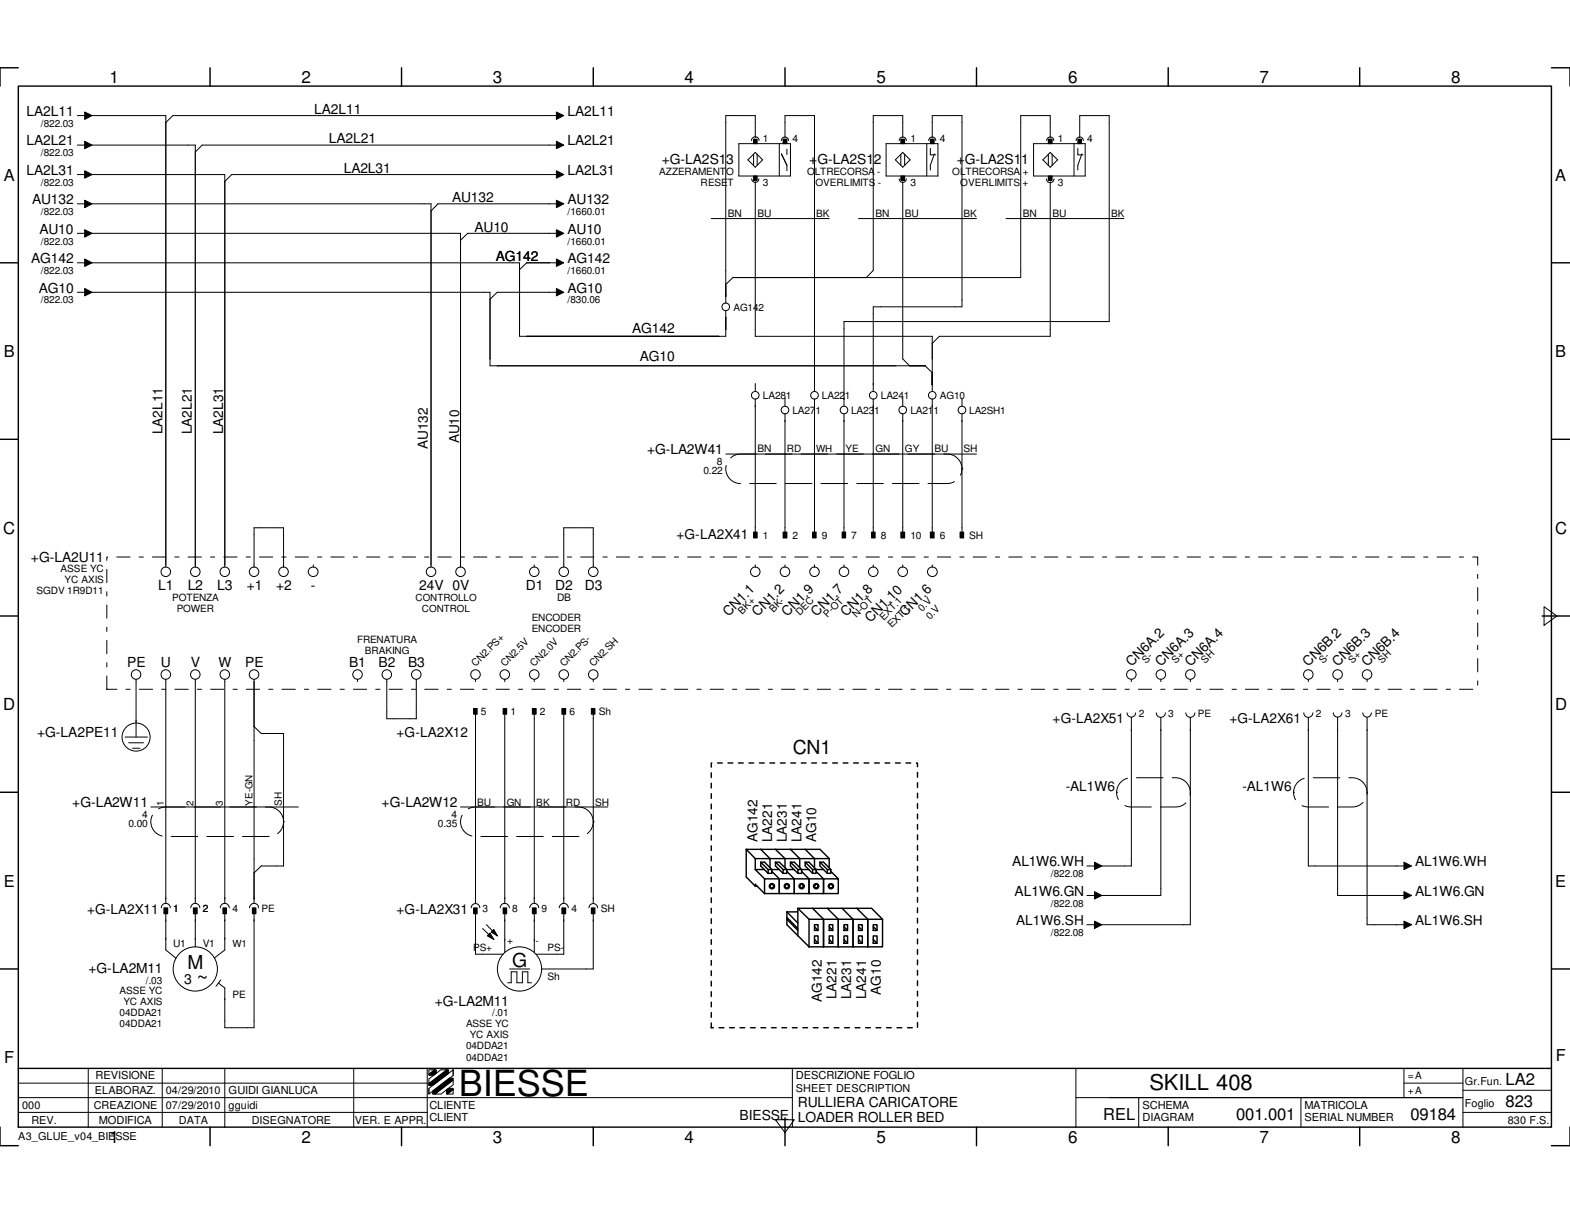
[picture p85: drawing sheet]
<svg xmlns="http://www.w3.org/2000/svg" width="279mm" height="216mm" viewBox="0 0 279 216" stroke-linecap="round" stroke-linejoin="round" font-family="sans-serif">
<defs><g id="words">
<text font-size="6.4" x="81.7" y="195.1">BIESSE</text>
<text font-size="3.9" x="204.6" y="194.1">SKILL 408</text>
<text font-size="3.5" x="35.1" y="175.1">~</text>
<g font-size="3.4">
<text x="141.1" y="134.2">CN1</text>
<text x="33.4" y="172.5">M</text>
<text x="91.1" y="172.1">G</text>
</g>
<g font-size="3">
<text x="19.5" y="14.7">1</text>
<text x="53.6" y="14.7">2</text>
<text x="87.7" y="14.7">3</text>
<text x="121.8" y="14.7">4</text>
<text x="156" y="14.7">5</text>
<text x="190.1" y="14.7">6</text>
<text x="224.2" y="14.7">7</text>
<text x="258.2" y="14.7">8</text>
<text x=".6" y="95">C</text>
<text x="276.7" y="95">C</text>
<text x=".6" y="126.4">D</text>
<text x="276.7" y="126.4">D</text>
<text x="267.9" y="197">823</text>
<text x="267.9" y="193.1">LA2</text>
<text x="19.5" y="203.5">1</text>
<text x="53.6" y="203.5">2</text>
<text x="87.7" y="203.5">3</text>
<text x="121.8" y="203.5">4</text>
<text x="156" y="203.5">5</text>
<text x="190.1" y="203.5">6</text>
<text x="220" y="199.3">001.001</text>
<text x="224.2" y="203.5">7</text>
<text x="251" y="199.3">09184</text>
<text x="258.2" y="203.5">8</text>
</g>
<g font-size="2.9">
<text x=".7" y="32.1">A</text>
<text x="276.8" y="32.1">A</text>
<text x=".7" y="63.5">B</text>
<text x="276.8" y="63.5">B</text>
<text x=".7" y="157.9">E</text>
<text x="276.8" y="157.9">E</text>
<text x=".8" y="189.2">F</text>
<text x="276.9" y="188.9">F</text>
<text x="196.3" y="199.3">REL</text>
</g>
<g font-size="2.5">
<text x="4.7" y="20.6">LA2L11</text>
<text x="55.9" y="20.3">LA2L11</text>
<text x="101" y="20.6">LA2L11</text>
<text x="4.7" y="25.9">LA2L21</text>
<text x="58.5" y="25.5">LA2L21</text>
<text x="101" y="25.9">LA2L21</text>
<text x="117.8" y="29.1">+G-LA2S13</text>
<text x="144" y="29.1">+G-LA2S12</text>
<text x="170.3" y="29.1">+G-LA2S11</text>
<text x="4.7" y="31.1">LA2L31</text>
<text x="61.2" y="30.8">LA2L31</text>
<text x="101" y="31.1">LA2L31</text>
<text x="5.7" y="36.3">AU132</text>
<text x="7" y="41.6">AU10</text>
<text x="80.5" y="36">AU132</text>
<text x="84.5" y="41.2">AU10</text>
<text x="101" y="36.3">AU132</text>
<text x="101" y="41.6">AU10</text>
<text x="5.5" y="46.8">AG142</text>
<text x="88.2" y="46.5">AG142</text>
<text x="101" y="46.8">AG142</text>
<text x="6.9" y="52.1">AG10</text>
<text x="101" y="52.1">AG10</text>
<text x="112.5" y="59.2">AG142</text>
<text x="113.9" y="64.3">AG10</text>
<text x="115.1" y="80.8">+G-LA2W41</text>
<text x="5.5" y="100">+G-LA2U11</text>
<text x="28.2" y="105.1">L1</text>
<text x="33.4" y="105.1">L2</text>
<text x="38.7" y="105.1">L3</text>
<text x="43.9" y="105.1">+1</text>
<text x="49.1" y="105.1">+2</text>
<text x="55.3" y="105.1">-</text>
<text x="74.6" y="105.1">24V 0V</text>
<text x="93.6" y="105.1">D1</text>
<text x="98.8" y="105.1">D2</text>
<text x="104.1" y="105.1">D3</text>
<text x="22.6" y="118.8">PE</text>
<text x="28.6" y="118.8">U</text>
<text x="34" y="118.8">V</text>
<text x="43.6" y="118.8">PE</text>
<text x="62.1" y="118.8">B1</text>
<text x="67.4" y="118.8">B2</text>
<text x="72.6" y="118.8">B3</text>
<text x="6.6" y="131.2">+G-LA2PE11</text>
<text x="12.8" y="143.7">+G-LA2W11</text>
<text x="67.9" y="143.7">+G-LA2W12</text>
<text x="180.1" y="154.2">AL1W6.WH</text>
<text x="251.8" y="154.2">AL1W6.WH</text>
<text x="180.6" y="159.4">AL1W6.GN</text>
<text x="251.8" y="159.4">AL1W6.GN</text>
<text x="15.7" y="173.1">+G-LA2M11</text>
<text x="32.8" y="175.1">3</text>
<text x="77.4" y="179">+G-LA2M11</text>
<text x="142" y="197">RULLIERA CARICATORE</text>
<text x="131.6" y="199.3">BIESSE</text>
<text x="142" y="199.8">LOADER ROLLER BED</text>
</g>
<g font-size="2.4">
<text x="28.9" y="77.3" transform="rotate(-90 28.9 77.3)">LA2L11</text>
<text x="34.2" y="77.3" transform="rotate(-90 34.2 77.3)">LA2L21</text>
<text x="39.7" y="77.3" transform="rotate(-90 39.7 77.3)">LA2L31</text>
<text x="76.2" y="79.9" transform="rotate(-90 76.2 79.9)">AU132</text>
<text x="81.7" y="78.9" transform="rotate(-90 81.7 78.9)">AU10</text>
<text x="120.4" y="95.9">+G-LA2X41</text>
<text x="129.6" y="109.9" transform="rotate(-45 129.6 109.9)">CN1.1</text>
<text x="134.8" y="109.9" transform="rotate(-45 134.8 109.9)">CN1.2</text>
<text x="140.1" y="109.9" transform="rotate(-45 140.1 109.9)">CN1.9</text>
<text x="145.3" y="109.9" transform="rotate(-45 145.3 109.9)">CN1.7</text>
<text x="150.6" y="109.9" transform="rotate(-45 150.6 109.9)">CN1.8</text>
<text x="154.9" y="110.9" transform="rotate(-45 154.9 110.9)">CN1.10</text>
<text x="161.1" y="109.9" transform="rotate(-45 161.1 109.9)">CN1.6</text>
<text x="38.9" y="118.8">W</text>
<text x="201.3" y="118.8" transform="rotate(-45 201.3 118.8)">CN6A.2</text>
<text x="206.6" y="118.8" transform="rotate(-45 206.6 118.8)">CN6A.3</text>
<text x="211.9" y="118.8" transform="rotate(-45 211.9 118.8)">CN6A.4</text>
<text x="232.8" y="118.8" transform="rotate(-45 232.8 118.8)">CN6B.2</text>
<text x="238.1" y="118.8" transform="rotate(-45 238.1 118.8)">CN6B.3</text>
<text x="243.3" y="118.8" transform="rotate(-45 243.3 118.8)">CN6B.4</text>
<text x="70.6" y="131.2">+G-LA2X12</text>
<text x="187.3" y="128.7">+G-LA2X51</text>
<text x="218.8" y="128.7">+G-LA2X61</text>
<text x="189.7" y="140.8">-AL1W6</text>
<text x="221.1" y="140.8">-AL1W6</text>
<text x="134.8" y="149.9" transform="rotate(-90 134.8 149.9)">AG142</text>
<text x="137.4" y="149.9" transform="rotate(-90 137.4 149.9)">LA221</text>
<text x="140" y="149.9" transform="rotate(-90 140 149.9)">LA231</text>
<text x="142.7" y="149.9" transform="rotate(-90 142.7 149.9)">LA241</text>
<text x="145.2" y="149.9" transform="rotate(-90 145.2 149.9)">AG10</text>
<text x="15.5" y="162.7">+G-LA2X11</text>
<text x="70.6" y="162.7">+G-LA2X31</text>
<text x="180.8" y="164.6">AL1W6.SH</text>
<text x="251.8" y="164.6">AL1W6.SH</text>
<text x="146.3" y="178.4" transform="rotate(-90 146.3 178.4)">AG142</text>
<text x="148.9" y="177.8" transform="rotate(-90 148.9 177.8)">LA221</text>
<text x="151.5" y="177.8" transform="rotate(-90 151.5 177.8)">LA231</text>
<text x="154.1" y="177.8" transform="rotate(-90 154.1 177.8)">LA241</text>
<text x="156.8" y="177" transform="rotate(-90 156.8 177)">AG10</text>
</g>
<g font-size="2">
<text x="17" y="192.1">REVISIONE</text>
<text x="40.6" y="194.7">GUIDI GIANLUCA</text>
<text x="76.4" y="197.4">CLIENTE</text>
<text x="141.6" y="192.1">DESCRIZIONE FOGLIO</text>
<text x="203.3" y="197.4">SCHEMA</text>
<text x="232.2" y="197.4">MATRICOLA</text>
<text x="17.6" y="200">MODIFICA</text>
<text x="76.4" y="199.6">CLIENT</text>
<text x="203.3" y="199.6">DIAGRAM</text>
<text x="232.2" y="199.6">SERIAL NUMBER</text>
</g>
<g font-size="1.9">
<text x="3.9" y="197.4">000</text>
<text x="16.7" y="197.4">CREAZIONE</text>
<text x="16.9" y="194.7">ELABORAZ.</text>
<text x="29.5" y="194.7">04/29/2010</text>
<text x="29.5" y="197.4">07/29/2010</text>
<text x="40.6" y="197.4">gguidi</text>
<text x="141.6" y="194.4">SHEET DESCRIPTION</text>
<text x="260.7" y="197">Foglio</text>
<text x="260.7" y="193.1">Gr.Fun.</text>
<text x="3.3" y="202.9">A3_GLUE_v04_BIESSE</text>
<text x="5.6" y="200">REV.</text>
<text x="31.8" y="200">DATA</text>
<text x="44.8" y="200">DISEGNATORE</text>
<text x="63.2" y="200">VER. E APPR.</text>
<text x="268.3" y="200">830 F.S.</text>
</g>
<g font-size="1.8">
<text x="7.3" y="22.6">/822.03</text>
<text x="7.3" y="27.8">/822.03</text>
<text x="135.8" y="25.2">1</text>
<text x="141" y="25.2">4</text>
<text x="162" y="25.2">1</text>
<text x="167.3" y="25.2">4</text>
<text x="188.3" y="25.2">1</text>
<text x="193.5" y="25.2">4</text>
<text x="7.3" y="33.1">/822.03</text>
<text x="117.3" y="31.1">AZZERAMENTO</text>
<text x="124.7" y="33.1">RESET</text>
<text x="135.8" y="33.1">3</text>
<text x="143.6" y="31.1">OLTRECORSA -</text>
<text x="145.1" y="33.1">OVERLIMITS -</text>
<text x="162" y="33.1">3</text>
<text x="169.5" y="31.1">OLTRECORSA +</text>
<text x="170.9" y="33.1">OVERLIMITS +</text>
<text x="188.3" y="33.1">3</text>
<text x="7.3" y="38.3">/822.03</text>
<text x="101" y="38.3">/1660.01</text>
<text x="129.5" y="38.6">BN</text>
<text x="134.8" y="38.6">BU</text>
<text x="145.2" y="38.6">BK</text>
<text x="155.8" y="38.6">BN</text>
<text x="161" y="38.6">BU</text>
<text x="171.5" y="38.6">BK</text>
<text x="182" y="38.6">BN</text>
<text x="187.3" y="38.6">BU</text>
<text x="197.7" y="38.6">BK</text>
<text x="7.3" y="43.5">/822.03</text>
<text x="101" y="43.5">/1660.01</text>
<text x="7.3" y="48.8">/822.03</text>
<text x="101" y="48.8">/1660.01</text>
<text x="7.3" y="54">/822.03</text>
<text x="101" y="54">/830.06</text>
<text x="130.5" y="55.3">AG142</text>
<text x="135.8" y="71">LA281</text>
<text x="146.3" y="71">LA221</text>
<text x="156.8" y="71">LA241</text>
<text x="167.3" y="71">AG10</text>
<text x="141" y="73.6">LA271</text>
<text x="151.5" y="73.6">LA231</text>
<text x="162" y="73.6">LA211</text>
<text x="172.5" y="73.6">LA2SH1</text>
<text x="127.6" y="82.8">8</text>
<text x="134.8" y="80.5">BN</text>
<text x="140" y="80.5">RD</text>
<text x="150.5" y="80.5">YE</text>
<text x="155.8" y="80.5">GN</text>
<text x="161" y="80.5">GY</text>
<text x="166.3" y="80.5">BU</text>
<text x="171.5" y="80.5">SH</text>
<text x="125.2" y="84.4">0.22</text>
<text x="135.8" y="95.9">1</text>
<text x="141" y="95.9">2</text>
<text x="146.3" y="95.9">9</text>
<text x="151.5" y="95.9">7</text>
<text x="156.8" y="95.9">8</text>
<text x="162" y="95.9">10</text>
<text x="167.3" y="95.9">6</text>
<text x="172.5" y="95.9">SH</text>
<text x="10.8" y="101.8">ASSE YC</text>
<text x="6.5" y="105.8">SGDV 1R9D11</text>
<text x="11.5" y="103.8">YC AXIS</text>
<text x="30.6" y="107">POTENZA</text>
<text x="99.1" y="107">DB</text>
<text x="31.5" y="109">POWER</text>
<text x="94.7" y="110.5">ENCODER</text>
<text x="94.7" y="112.6">ENCODER</text>
<text x="132.1" y="109.4" transform="rotate(-45 132.1 109.4)">BK+</text>
<text x="137.6" y="109.1" transform="rotate(-45 137.6 109.1)">BK-</text>
<text x="142.3" y="109.6" transform="rotate(-45 142.3 109.6)">DEC</text>
<text x="147.2" y="110" transform="rotate(-45 147.2 110)">P-OT</text>
<text x="152.4" y="110" transform="rotate(-45 152.4 110)">N-OT</text>
<text x="157.3" y="110.4" transform="rotate(-45 157.3 110.4)">EXT.1</text>
<text x="158.7" y="111.8" transform="rotate(-45 158.7 111.8)">EXT.1</text>
<text x="164.1" y="108.9" transform="rotate(-45 164.1 108.9)">0.V</text>
<text x="165.5" y="110.3" transform="rotate(-45 165.5 110.3)">0.V</text>
<text x="63.5" y="114.5">FRENATURA</text>
<text x="64.9" y="116.5">BRAKING</text>
<text x="84.6" y="118.8" transform="rotate(-45 84.6 118.8)">CN2.PS+</text>
<text x="89.8" y="118.8" transform="rotate(-45 89.8 118.8)">CN2.5V</text>
<text x="95.1" y="118.8" transform="rotate(-45 95.1 118.8)">CN2.0V</text>
<text x="100.4" y="118.8" transform="rotate(-45 100.4 118.8)">CN2.PS-</text>
<text x="105.6" y="118.8" transform="rotate(-45 105.6 118.8)">CN2.SH</text>
<text x="204" y="118.2" transform="rotate(-45 204 118.2)">S-</text>
<text x="209.3" y="118.2" transform="rotate(-45 209.3 118.2)">S+</text>
<text x="214.5" y="118.2" transform="rotate(-45 214.5 118.2)">SH</text>
<text x="235.5" y="118.2" transform="rotate(-45 235.5 118.2)">S-</text>
<text x="240.7" y="118.2" transform="rotate(-45 240.7 118.2)">S+</text>
<text x="246" y="118.2" transform="rotate(-45 246 118.2)">SH</text>
<text x="85.6" y="127.3">5</text>
<text x="90.8" y="127.3">1</text>
<text x="96.1" y="127.3">2</text>
<text x="101.3" y="127.3">6</text>
<text x="106.6" y="127.3">Sh</text>
<text x="202.6" y="127.6">2</text>
<text x="207.9" y="127.6">3</text>
<text x="213.2" y="127.6">PE</text>
<text x="234.1" y="127.6">2</text>
<text x="239.4" y="127.6">3</text>
<text x="244.6" y="127.6">PE</text>
<text x="50.2" y="143.4" transform="rotate(-90 50.2 143.4)">SH</text>
<text x="84.9" y="143.4">BU</text>
<text x="90.2" y="143.4">GN</text>
<text x="95.4" y="143.4">BK</text>
<text x="100.7" y="143.4">RD</text>
<text x="105.9" y="143.4">SH</text>
<text x="22.9" y="147.3">0.00</text>
<text x="25.3" y="145.7">4</text>
<text x="77.9" y="147.3">0.35</text>
<text x="80.3" y="145.7">4</text>
<text x="187" y="156.1">/822.08</text>
<text x="187" y="161.4">/822.08</text>
<text x="30.8" y="162.3">1</text>
<text x="36.1" y="162.3">2</text>
<text x="41.4" y="162.3">4</text>
<text x="46.6" y="162.3">PE</text>
<text x="85.9" y="162.3">3</text>
<text x="91.1" y="162.3">8</text>
<text x="96.4" y="162.3">9</text>
<text x="101.7" y="162.3">4</text>
<text x="106.9" y="162.3">SH</text>
<text x="187" y="166.6">/822.08</text>
<text x="30.8" y="168.5">U1</text>
<text x="36.1" y="168.5">V1</text>
<text x="84.2" y="169.2">PS+</text>
<text x="90.3" y="168.1">+</text>
<text x="95.3" y="168.1">-</text>
<text x="97.4" y="169.2">PS-</text>
<text x="21.3" y="176.9">ASSE YC</text>
<text x="22" y="178.9">YC AXIS</text>
<text x="26" y="175.1">/.03</text>
<text x="41.4" y="177.7">PE</text>
<text x="97.4" y="174.4">Sh</text>
<text x="21.3" y="180.9">04DDA21</text>
<text x="21.3" y="182.9">04DDA21</text>
<text x="82.9" y="182.8">ASSE YC</text>
<text x="83.6" y="184.8">YC AXIS</text>
<text x="87.6" y="180.8">/.01</text>
<text x="82.9" y="186.8">04DDA21</text>
<text x="82.9" y="188.8">04DDA21</text>
<text x="250.5" y="192.1">=A</text>
<text x="250.5" y="194.7">+A</text>
</g>
<g font-size="1.7">
<text x="145.2" y="80.5">WH</text>
<text x="74" y="107">CONTROLLO</text>
<text x="75.1" y="109">CONTROL</text>
<text x="29.2" y="143.4" transform="rotate(-90 29.2 143.4)">1</text>
<text x="34.4" y="143.4" transform="rotate(-90 34.4 143.4)">2</text>
<text x="39.7" y="143.4" transform="rotate(-90 39.7 143.4)">3</text>
<text x="45" y="143.4" transform="rotate(-90 45 143.4)">YE-GN</text>
<text x="41.4" y="168.5">W1</text>
</g>
</g></defs>
<g fill="none" stroke="#000" stroke-width=".25">
<path d="M3.3 15.3h272.8v185.3h-272.8zM3.3 12.1h-3.3v3.2M37.4 12.1v3.2M71.5 12.1v3.2M105.6 12.1v3.2M139.7 12.1v3.2M173.8 12.1v3.2M207.9 12.1v3.2M242 12.1v3.2M276.1 12.1h3.3v3.2M0 46.8h3.3M276.1 46.8h3.3"/>
<path d="M0 78.2h3.3M276.1 78.2h3.3M0 109.6h3.3M274.4 109.6h5M0 141h3.3M132.8 151.2v4.9l1.6 1.6M132.8 151.2h13.1l1.7 1.6M132.8 151.2l1.6 1.6M134.4 152.8h13.2M134.4 152.8v2M134.4 157.7v-.3l1.7 1.6M134.4 154.8h1.7"/>
<path d="M134.4 157.7h.3M134.4 154.8l1.7 1.6M135.4 153.5h.7l1.3 1.3h1.3M135.4 153.5v.6l1.3 1.3M135.4 153.5l1.3 1.3M135.4 151.2l1.6 1.6v1.7M136.1 156.4h2.6v2.6h-2.6zM136.7 154.8h.7v.6h-.7zM137.4 155.1l1.3 1.3M138 151.2l1.7 1.6v1.7M138 153.5h.7l1.3 1.3h1.4M138 153.5v.6l1.4 1.3"/>
<path d="M138 153.5l1.4 1.3M138.7 156.4h2.7v2.6h-2.7zM139.4 154.8h.6v.6h-.6zM140 155.1l1.4 1.3M140.7 153.5h.7l1.3 1.3h1.3M140.7 153.5v.6l1.3 1.3M140.7 153.5l1.3 1.3M140.7 151.2l1.6 1.6v1.7M141.4 156.4h2.6v2.6h-2.6zM142 154.8h.7v.6h-.7zM142.7 155.1l1.3 1.3M143.3 153.5h.7l1.2 1.3h1.4"/>
<path d="M143.3 153.5v.6l1.3 1.3M143.3 153.5l1.3 1.3M143.3 151.2l1.6 1.6v1.7M144 156.4h2.6v2.6h-2.6zM144.6 154.8h.6v.6h-.6zM145.2 155.1l1.4 1.3M145.9 153.5h.7l1.3 1.3M145.9 153.5v.6l1.3 1.3M145.9 153.5l1.3 1.3M146.6 156.4h2.6v2.6h-2.6zM147.2 154.8h.7v.6h-.7zM147.6 152.8v1.7"/>
<path d="M147.9 155.1l1.3 1.3M276.1 141h3.3M0 172.5h3.3M140 162.3h2M140 162.3v2.3l4 3.9M140 162.3l2 2M140 163.3l2 2M140 163.6l2 2M142 161.7v4.9M142 161.7h13.1l2 1.9M142 161.7l2 1.9M144 163.6h2.6v4.9h-2.6z"/>
<path d="M144.6 161.7l2 1.9M144.9 164.6h.7v1h-.7zM144.9 166.6h.7v1.3h-.7zM144.9 164.9l.7 .7M144.9 167.2l.7 .7M146.6 163.6h2.6v4.9h-2.6zM147.2 161.7l2 1.9M147.6 164.6h.6v1h-.6zM147.6 166.6h.6v1.3h-.6zM147.6 164.9l.6 .7M147.6 167.2l.6 .7M149.2 163.6h2.6v4.9h-2.6z"/>
<path d="M149.9 161.7l1.9 1.9M150.2 164.6h.6v1h-.6zM150.2 166.6h.6v1.3h-.6zM150.2 164.9l.6 .7M150.2 167.2l.6 .7M151.8 163.6h2.6v4.9h-2.6zM152.5 161.7l1.9 1.9M152.8 164.6h.7v1h-.7zM152.8 166.6h.7v1.3h-.7zM152.8 164.9l.7 .7M152.8 167.2l.7 .7M154.4 163.6h2.7v4.9h-2.7z"/>
<path d="M155.4 164.6h.7v1h-.7zM155.4 166.6h.7v1.3h-.7zM155.4 167.2l.7 .7M155.4 164.9l.7 .7M276.1 172.5h3.3M3.3 190.2h272.8M139.7 199v4.9M0 200.6v3.3h3.3M37.4 200.6v3.3M71.5 200.6v3.3M105.6 200.6v3.3M173.8 200.6v3.3"/>
<path d="M207.9 200.6v3.3M242 200.6v3.3M279.4 200.6v3.3h-3.3"/>
<circle cx="137.4" cy="157.7" r=".46"/>
<circle cx="137.4" cy="157.7" r=".34"/>
<circle cx="140" cy="157.7" r=".32"/>
<circle cx="140" cy="157.7" r=".47"/>
<circle cx="142.6" cy="157.7" r=".32"/>
<circle cx="142.7" cy="157.7" r=".46"/>
<circle cx="145.2" cy="157.7" r=".46"/>
<circle cx="145.3" cy="157.7" r=".32"/>
<circle cx="147.9" cy="157.7" r=".46"/>
<circle cx="147.9" cy="157.7" r=".32"/>
</g>
<g fill="none" stroke="#000" stroke-width=".18">
<path d="M15.1 19.9l1.3 .7-1.3 .7zM99 19.9l1.3 .7-1.3 .7zM13.8 20.6h1.9M13.8 25.8h1.9M13.8 31.1h1.9M13.8 36.3h1.9M15.1 25.1l1.3 .7-1.3 .7zM15.1 30.4l1.3 .7-1.3 .6zM15.1 35.6l1.3 .7-1.3 .7zM16.3 31.1h23.7v69.9M16.3 20.6h13.2v80.4M16.3 25.8h18.5v75.2"/>
<path d="M16.3 36.3h60.4v64.7M99 25.1l1.3 .7-1.3 .7zM99 30.4l1.3 .7-1.3 .6zM99 35.6l1.3 .7-1.3 .7zM99.7 20.6h-68.9l-1.3 1.2M99.7 25.8h-63.7l-1.2 1.3M99.7 31.1h-58.5l-1.2 1.2M99.7 36.3h-21.8l-1.2 1.2M126.6 38.9h21M131.5 25.6h9.2v5.7h-9.2zM133.1 28.4l1.3-1.3 1.3 1.3-1.3 1.4zM133.7 25a.68 .68 0 0 1 .7-.7 .68 .68 0 0 1 .7 .7"/>
<path d="M133.8 31.8a.64 .64 0 0 0 .6 .7 .64 .64 0 0 0 .6-.7M134.1 24.8h.6v.8h-.6zM134.1 31.3h.6v.8h-.6zM134.1 27.4v2M134.4 24.5v-3.9h-5.2v33.4M134.4 32.3v27.6h31.5v9.8M134.7 27.4v2M138.7 25.6v5.7M139.1 25a.64 .64 0 0 1 .6-.6 .64 .64 0 0 1 .6 .6M139.1 27.4l.9 2v1M139.4 24.8h.6v.8h-.6zM139.7 24.5v-3.9h5.2v49.1"/>
<path d="M140 26.5v1M152.8 38.9h21M157.7 25.6h9.2v5.7h-9.2zM159.3 28.4l1.4-1.3 1.3 1.3-1.3 1.4zM160 25a.63 .63 0 0 1 .7-.6 .63 .63 0 0 1 .6 .6M160 31.8a.63 .63 0 0 0 .7 .7 .63 .63 0 0 0 .6-.7M160.3 24.8h.7v.8h-.7zM160.3 31.3h.7v.8h-.7zM160.3 27.4v2M160.7 24.5v-3.9h-5.3v27.5l-1.2 1.3M160.7 32.3v31.6l1.2 1.2M161 27.4v2"/>
<path d="M164.9 25.6v5.7M165.3 25a.63 .63 0 0 1 .6-.6 .63 .63 0 0 1 .6 .6M165.6 24.8h.6v.8h-.6zM165.6 26.4v1.2h.9M165.9 24.5v-3.9h5.3v34h-15.8v15.1M166.3 27.4l-.7 2v.9M179 38.9h21M183.9 25.6h9.2v5.7h-9.2zM185.6 28.4l1.3-1.3 1.3 1.3-1.3 1.4zM186.2 31.8a.68 .68 0 0 0 .7 .7 .68 .68 0 0 0 .7-.7M186.3 25a.63 .63 0 0 1 .6-.6 .63 .63 0 0 1 .6 .6M186.6 24.8h.6v.8h-.6z"/>
<path d="M186.6 31.3h.6v.8h-.6zM186.6 27.4v2M186.9 24.5v-3.9h-5.2v28.8h-51.3l-1.2 1.2M186.9 32.3v27.6h-19.7l-1.3 1.2M187.2 27.4v2M191.1 25.6v5.7M191.5 25a.63 .63 0 0 1 .7-.6 .63 .63 0 0 1 .6 .6M191.8 24.8h.6v.8h-.6zM191.8 26.4v1.2h.9M192.2 24.5v-3.9h5.2v36.6h-47.2v15.1M192.5 27.4l-.7 2v.9M13.8 52h1.9"/>
<path d="M13.8 46.8h1.9M13.8 41.5h1.9M15.1 40.9l1.3 .6-1.3 .7zM15.1 46.1l1.3 .7-1.3 .6zM15.1 51.4l1.3 .6-1.3 .7zM16.3 46.8h76.2v13.1h36.7v-4.6M16.3 52h70.9v13.1h77.4l1.3 1.2M16.3 41.5h65.7v59.5M99 40.9l1.3 .6-1.3 .7zM99 46.1l1.3 .7-1.3 .6zM99 51.4l1.3 .6-1.3 .7zM99.7 52h-11.2l-1.3 1.3"/>
<path d="M99.7 46.8h-6l-1.2 1.2M99.7 41.5h-16.5l-1.2 1.3M134.4 68.2v1.5M134.4 71v23.7M139.7 70.9v1.4M139.7 73.6v21.1M144.9 71v23.7M150.2 73.6v21.1M155.4 71v23.7M160.7 70.9v1.4M160.7 73.6v21.1M165.9 71v23.7"/>
<path d="M171.2 70.9v1.4M171.2 73.6v21.1M129.2 80.8h44.6M134.1 94.7h.6v1.1h-.6zM139.4 94.7h.6v1.1h-.6zM144.6 94.7h.6v1.1h-.6zM149.9 94.7h.6v1.1h-.6zM155.1 94.7h.6v1.1h-.6zM160.3 94.7h.7v1.1h-.7zM165.6 94.7h.6v1.1h-.6zM170.9 94.7h.6v1.1h-.6zM45.2 101v-7.1h5.3v7.1"/>
<path d="M55.8 100.5v.5M95.1 100.5v.5M100.3 101v-7.1h5.3v7.1M134.4 100.5v.5M139.7 100.5v.5M144.9 100.5v.5M150.2 100.5v.5M155.4 100.5v.5M160.7 100.5v.5M165.9 100.5v.5M274.8 108l2.3 1.6-2.3 1.7zM22.3 131.2h3.9"/>
<path d="M22.9 132.2h2.6M23.6 133.2h1.3M24.2 120.9v10.3M29.5 120.9v39.9M34.8 120.9v39.9M40 120.9v39.9M45.2 120.9v39.9M45.2 129.3l1.3 1.3h4v23.5h-4l-1.3 1.3M63.6 120.9v.4M68.8 120.9v7h5.3v-7M84.3 126.1h.6v1h-.6zM84.6 120.9v.4"/>
<path d="M84.6 127.1v33.7M89.5 126.1h.7v1h-.7zM89.8 120.9v.4M89.8 127.1v33.7M94.7 126.1h.7v1h-.7zM95.1 120.9v.4M95.1 127.1v33.7M100 126.1h.7v1h-.7zM100.3 120.9v.4M100.3 127.1v33.7M105.2 126.1h.7v1h-.7zM105.6 120.9v.4"/>
<path d="M105.6 127.1v33.7M200.6 126.9a.76 .76 0 0 0 .7 .7 .76 .76 0 0 0 .8-.7M201.3 127.7v26.4h-5.3M201.3 120.9v.4M205.8 126.9a.8 .8 0 0 0 .8 .8 .8 .8 0 0 0 .8-.8M206.6 127.7v31.7h-10.6M206.6 120.9v.4M211 126.9a.8 .8 0 0 0 .8 .8 .8 .8 0 0 0 .8-.8M211.8 127.7v36.9h-15.8M211.8 120.9v.4M232 126.9a.8 .8 0 0 0 .8 .8 .8 .8 0 0 0 .8-.8M232.8 127.7v26.4h17.7"/>
<path d="M232.8 120.9v.4M237.3 126.9a.76 .76 0 0 0 .7 .7 .76 .76 0 0 0 .8-.7M238 120.9v.4M238 127.7v31.7h12.5M242.5 126.9a.76 .76 0 0 0 .8 .7 .76 .76 0 0 0 .8-.7M243.3 120.9v.4M243.3 127.7v36.9h7.2M26.8 143.6h26.3M82 143.6h26.2M193.4 154.1h2.1M193.4 159.4h2.1M194.8 153.5l1.3 .6-1.3 .7z"/>
<path d="M194.8 158.7l1.3 .7-1.3 .6zM249.9 153.5l1.3 .6-1.3 .7zM249.9 158.7l1.3 .7-1.3 .6zM28.7 161.6a.8 .8 0 0 1 .8-.8 .8 .8 0 0 1 .8 .8M29.2 161.6h.6v1h-.6zM29.5 162.6v6.5l1.8 1.5M34 161.6a.8 .8 0 0 1 .8-.8 .8 .8 0 0 1 .8 .8M34.4 161.6h.7v1h-.7zM34.8 162.6v5.9M39.2 161.6a.8 .8 0 0 1 .8-.8 .8 .8 0 0 1 .8 .8M39.3 174.4l-.9 1.2M39.7 161.6h.6v1h-.6z"/>
<path d="M40 162.6v6.5l-1.9 1.4M44.4 161.6a.8 .8 0 0 1 .8-.8 .8 .8 0 0 1 .8 .8M44.9 161.6h.7v1h-.7zM45.2 162.6v20.3h-5.2v-7l-1.1-.9M83.9 161.6a.76 .76 0 0 1 .7-.8 .76 .76 0 0 1 .8 .8M84.3 161.6h.6v1h-.6zM84.6 162.6v7.2h4.9M85.9 165.3l2 1.9M86.6 164.6l1.9 2M87.2 166.1l.7 1.1-1.2-.6zM87.9 165.4l.6 1.2-1.1-.7zM89 161.6a.8 .8 0 0 1 .8-.8 .8 .8 0 0 1 .8 .8"/>
<path d="M89.5 161.6h.7v1h-.7zM89.8 162.6v6.9M90.3 174.9h.7v-1.9h1v1.9h1v-1.9h.9v1.9h.7M90.7 172.5h3.6M94.3 161.6a.8 .8 0 0 1 .8-.8 .8 .8 0 0 1 .8 .8M94.7 161.6h.7v1h-.7zM95.1 162.6v6.9M99.5 161.6a.8 .8 0 0 1 .8-.8 .8 .8 0 0 1 .8 .8M100 161.6h.7v1h-.7zM100.3 162.6v7.2h-4.9M104.8 161.6a.76 .76 0 0 1 .8-.8 .76 .76 0 0 1 .7 .8M105.2 161.6h.7v1h-.7z"/>
<path d="M105.6 162.6v9.9h-9.2M193.4 164.6h2.1M194.8 164l1.3 .6-1.3 .7zM249.9 164l1.3 .6-1.3 .7zM3.3 195.4h137.7M3.3 198h72.7M3.3 192.8h72.7M15.7 190.2v10.4M28.9 190.2v10.4M40 190.2v10.4M62.9 190.2v10.4M76 190.2v10.4"/>
<path d="M76.3 192.9l3.2-2.5h.3v.7l-2.8 2.1h-.7zM76.3 191.2l1-.8h.3v.6l-.4 .4h-.9zM76.3 193.7l4.3-3.3v1l-4.3 3.3zM76.3 192l2.1-1.6h1.1l-3.2 2.5zM76.3 190.4h1l-1 .8zM76.3 192.9v.4M76.3 193.7v1M77 194.2l3-2.3h.6v.3l-3.2 2.5h-.4zM77.4 194.7l3.2-2.5v.9l-2.1 1.6zM79.5 194l.3-.3h.8v.2l-1 .8h-.1zM79.6 194.7l1-.8v.8zM80.6 190.4v1"/>
<path d="M138 199.3h3.4l-1.7 2.3zM141 190.2v10.4M191.5 195.4h68.8M191.5 190.2v10.4M202.6 195.4v5.2M231.5 195.4v5.2M249.9 192.8h10.4M249.9 190.2v5.2M260.3 190.2v10.4M260.3 198h15.8M260.3 194.1h15.8"/>
<circle cx="129.2" cy="54.6" r=".68"/>
<circle cx="134.4" cy="70.4" r=".68"/>
<circle cx="139.7" cy="73" r=".68"/>
<circle cx="144.9" cy="70.4" r=".68"/>
<circle cx="150.2" cy="73" r=".68"/>
<circle cx="155.4" cy="70.4" r=".68"/>
<circle cx="160.7" cy="73" r=".68"/>
<circle cx="165.9" cy="70.4" r=".67"/>
<circle cx="171.2" cy="73" r=".68"/>
<circle cx="29.5" cy="101.8" r=".85"/>
<circle cx="34.8" cy="101.8" r=".85"/>
<circle cx="40" cy="101.8" r=".85"/>
<circle cx="45.2" cy="101.8" r=".85"/>
<circle cx="50.5" cy="101.8" r=".85"/>
<circle cx="55.7" cy="101.8" r=".86"/>
<circle cx="76.7" cy="101.8" r=".85"/>
<circle cx="82" cy="101.8" r=".85"/>
<circle cx="95.1" cy="101.8" r=".85"/>
<circle cx="100.3" cy="101.8" r=".85"/>
<circle cx="105.6" cy="101.8" r=".85"/>
<circle cx="134.4" cy="101.8" r=".85"/>
<circle cx="139.7" cy="101.8" r=".85"/>
<circle cx="144.9" cy="101.8" r=".85"/>
<circle cx="150.2" cy="101.8" r=".85"/>
<circle cx="155.4" cy="101.8" r=".85"/>
<circle cx="160.7" cy="101.8" r=".85"/>
<circle cx="165.9" cy="101.8" r=".86"/>
<circle cx="24.2" cy="120.1" r=".85"/>
<circle cx="24.2" cy="131.2" r="2.49"/>
<circle cx="29.5" cy="120.1" r=".85"/>
<circle cx="34.8" cy="120.1" r=".85"/>
<circle cx="40" cy="120.1" r=".85"/>
<circle cx="45.2" cy="120.1" r=".85"/>
<circle cx="63.6" cy="120.1" r=".85"/>
<circle cx="68.8" cy="120.1" r=".85"/>
<circle cx="74.1" cy="120.1" r=".85"/>
<circle cx="84.6" cy="120.1" r=".85"/>
<circle cx="89.8" cy="120.1" r=".85"/>
<circle cx="95.1" cy="120.1" r=".85"/>
<circle cx="100.3" cy="120.1" r=".85"/>
<circle cx="105.6" cy="120.1" r=".85"/>
<circle cx="201.3" cy="120.1" r=".85"/>
<circle cx="206.6" cy="120.1" r=".85"/>
<circle cx="211.8" cy="120.1" r=".85"/>
<circle cx="232.8" cy="120.1" r=".85"/>
<circle cx="238" cy="120.1" r=".85"/>
<circle cx="243.3" cy="120.1" r=".85"/>
<circle cx="34.8" cy="172.5" r="3.9"/>
<circle cx="92.5" cy="172.5" r="3.9"/>
</g>
<g fill="#000">
<path d="M15.1 19.9l1.3 .7-1.3 .7zM99 19.9l1.3 .7-1.3 .7zM15.1 25.1l1.3 .7-1.3 .7zM15.1 30.4l1.3 .7-1.3 .6zM15.1 35.6l1.3 .7-1.3 .7zM99 25.1l1.3 .7-1.3 .7zM99 30.4l1.3 .7-1.3 .6zM99 35.6l1.3 .7-1.3 .7zM15.1 40.9l1.3 .6-1.3 .7zM15.1 46.1l1.3 .7-1.3 .6zM15.1 51.4l1.3 .6-1.3 .7zM99 40.9l1.3 .6-1.3 .7z"/>
<path d="M99 46.1l1.3 .7-1.3 .6zM99 51.4l1.3 .6-1.3 .7zM194.8 153.5l1.3 .6-1.3 .7zM194.8 158.7l1.3 .7-1.3 .6zM249.9 153.5l1.3 .6-1.3 .7zM249.9 158.7l1.3 .7-1.3 .6zM87.2 166.1l.7 1.1-1.2-.6zM87.4 165.9l.5-.5 .6 1.2zM194.8 164l1.3 .6-1.3 .7zM249.9 164l1.3 .6-1.3 .7z"/>
<path d="M134.1 24.8h.6v.8h-.6z" fill-rule="evenodd"/>
<path d="M134.1 31.3h.6v.8h-.6z" fill-rule="evenodd"/>
<path d="M139.4 24.8h.6v.8h-.6z" fill-rule="evenodd"/>
<path d="M160.3 24.8h.7v.8h-.7z" fill-rule="evenodd"/>
<path d="M160.3 31.3h.7v.8h-.7z" fill-rule="evenodd"/>
<path d="M165.6 24.8h.6v.8h-.6z" fill-rule="evenodd"/>
<path d="M186.6 24.8h.6v.8h-.6z" fill-rule="evenodd"/>
<path d="M186.6 31.3h.6v.8h-.6z" fill-rule="evenodd"/>
<path d="M191.8 24.8h.6v.8h-.6z" fill-rule="evenodd"/>
<path d="M134.1 94.7h.6v1.1h-.6z" fill-rule="evenodd"/>
<path d="M139.4 94.7h.6v1.1h-.6z" fill-rule="evenodd"/>
<path d="M144.6 94.7h.6v1.1h-.6z" fill-rule="evenodd"/>
<path d="M149.9 94.7h.6v1.1h-.6z" fill-rule="evenodd"/>
<path d="M155.1 94.7h.6v1.1h-.6z" fill-rule="evenodd"/>
<path d="M160.3 94.7h.7v1.1h-.7z" fill-rule="evenodd"/>
<path d="M165.6 94.7h.6v1.1h-.6z" fill-rule="evenodd"/>
<path d="M170.9 94.7h.6v1.1h-.6z" fill-rule="evenodd"/>
<path d="M84.3 126.1h.6v1h-.6z" fill-rule="evenodd"/>
<path d="M89.5 126.1h.7v1h-.7z" fill-rule="evenodd"/>
<path d="M94.7 126.1h.7v1h-.7z" fill-rule="evenodd"/>
<path d="M100 126.1h.7v1h-.7z" fill-rule="evenodd"/>
<path d="M105.2 126.1h.7v1h-.7z" fill-rule="evenodd"/>
<path d="M29.2 161.6h.6v1h-.6z" fill-rule="evenodd"/>
<path d="M34.4 161.6h.7v1h-.7z" fill-rule="evenodd"/>
<path d="M39.7 161.6h.6v1h-.6z" fill-rule="evenodd"/>
<path d="M44.9 161.6h.7v1h-.7z" fill-rule="evenodd"/>
<path d="M84.3 161.6h.6v1h-.6z" fill-rule="evenodd"/>
<path d="M89.5 161.6h.7v1h-.7z" fill-rule="evenodd"/>
<path d="M94.7 161.6h.7v1h-.7z" fill-rule="evenodd"/>
<path d="M100 161.6h.7v1h-.7z" fill-rule="evenodd"/>
<path d="M105.2 161.6h.7v1h-.7z" fill-rule="evenodd"/>
<path d="M76.3 191.2l1-.8h.3v.6l-.4 .4h-.9z" fill-rule="evenodd"/>
<path d="M77 194.2l3-2.3h.6v.3l-3.2 2.5h-.4z" fill-rule="evenodd"/>
<path d="M76.3 192.9l3.2-2.5h.3v.7l-2.8 2.1h-.7z" fill-rule="evenodd"/>
<path d="M79.5 194l.3-.3h.8v.2l-1 .8h-.1z" fill-rule="evenodd"/>
</g>
<path d="M19 122.7v-23.6h244v23.6h-244" fill="none" stroke="#000" stroke-width=".18" stroke-dasharray="2.4 1.6 .8 1.6"/>
<path d="M129.7 81.8a2.63 2.63 0 0 1 2.1-1h36.8a2.62 2.62 0 0 1 2.6 2.6 2.62 2.62 0 0 1-2.6 2.7h-36.8a2.62 2.62 0 0 1-2.4-1.5 2.62 2.62 0 0 1 .3-2.8zM171.2 83.4h.1M199.7 139l1-.5 .6-.1h7.9a2.6 2.6 0 0 1 2.6 2.6 2.6 2.6 0 0 1-2.6 2.6h-7.9a2.6 2.6 0 0 1-2.4-1.7 2.6 2.6 0 0 1 .8-2.9zM231.2 139l1-.5 .6-.1h7.9a2.6 2.6 0 0 1 2.6 2.6 2.6 2.6 0 0 1-2.6 2.6h-7.9a2.59 2.59 0 0 1-2.4-1.7 2.59 2.59 0 0 1 .8-2.9zM27.4 144.6a2.67 2.67 0 0 1 2.1-1h18.3a2.62 2.62 0 0 1 2.7 2.7 2.62 2.62 0 0 1-2.7 2.6h-18.3a2.62 2.62 0 0 1-2.4-1.5 2.62 2.62 0 0 1 .3-2.8zM50.5 146.3h.1M82.5 144.6a2.68 2.68 0 0 1 2.1-1h18.4a2.62 2.62 0 0 1 2.6 2.7 2.62 2.62 0 0 1-2.6 2.6h-18.4a2.62 2.62 0 0 1-2.4-1.5 2.62 2.62 0 0 1 .3-2.8zM105.6 146.3h.1M198.7 141h.1M230.2 141h.1" fill="none" stroke="#000" stroke-width=".18" stroke-dasharray="4.7 1.6"/>
<path d="M126.6 182.9v-47.1h36.7v47.1h-36.7" fill="none" stroke="#000" stroke-width=".25" stroke-dasharray=".8 1"/>
<use href="#words"/>
</svg>
